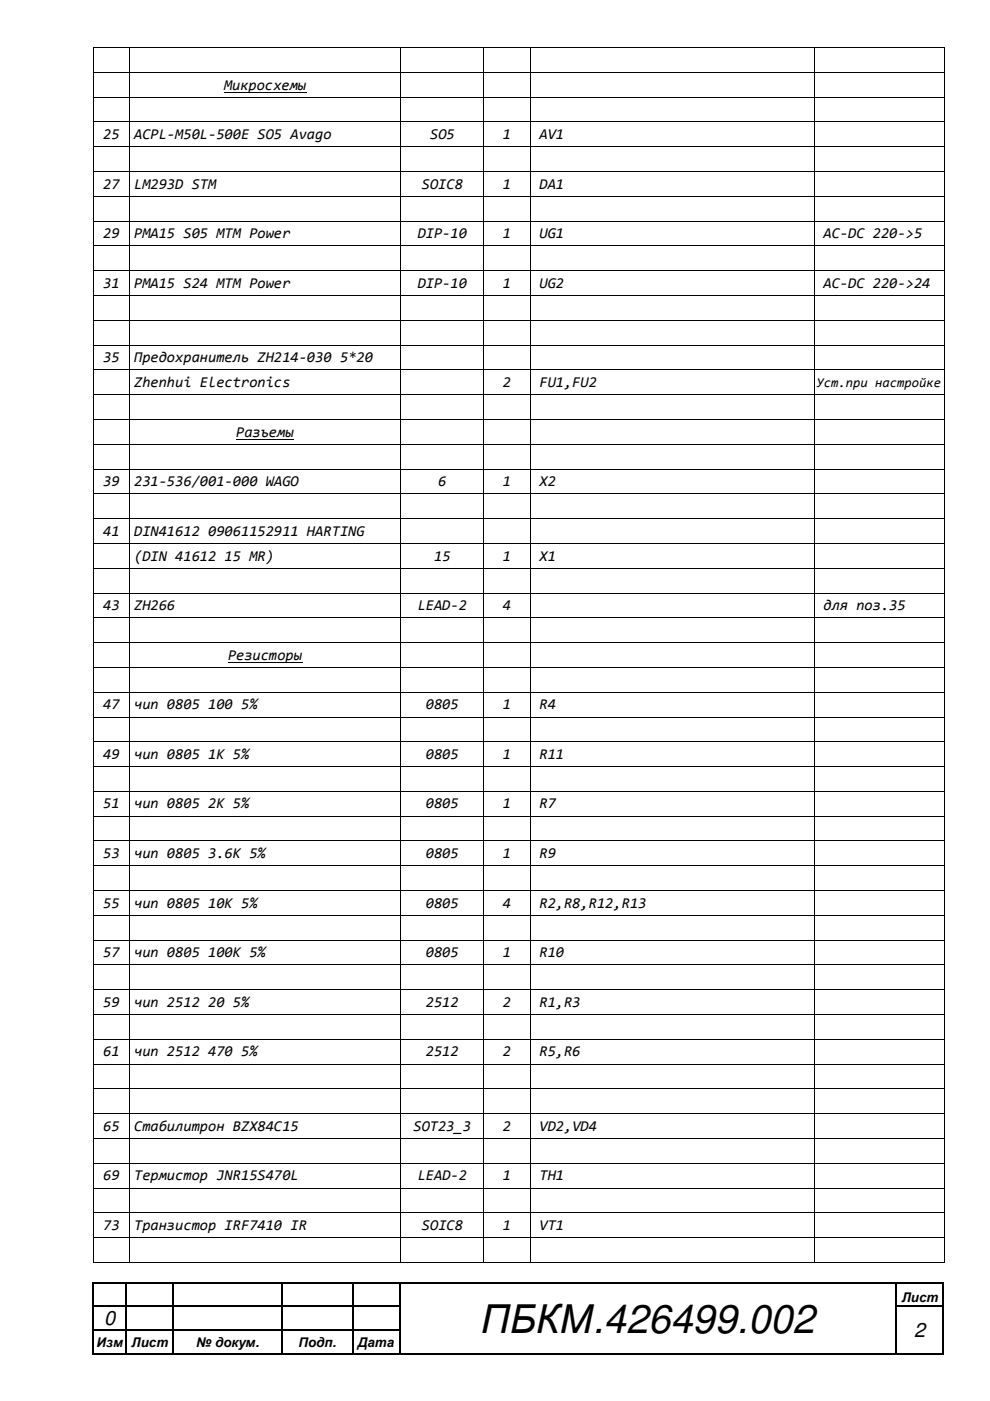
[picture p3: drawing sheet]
<svg xmlns="http://www.w3.org/2000/svg" width="210mm" height="297mm" viewBox="0 0 210 297" stroke-linecap="round" stroke-linejoin="round" font-family="sans-serif">
<defs><g id="words">
<text font-size="8.5" x="102" y="282.5">ПБКМ.426499.002</text>
<g font-size="4.2">
<text x="22.1" y="281">0</text>
<text x="193.8" y="283.4">2</text>
</g>
<g font-size="3.2">
<text x="47.5" y="19">Микросхемы</text>
<text x="21.9" y="29.5">25</text>
<text x="28.5" y="29.5">ACPL-M50L-500E SO5 Avago</text>
<text x="91.2" y="29.5">SO5</text>
<text x="106.6" y="29.5">1</text>
<text x="114.4" y="29.5">AV1</text>
<text x="21.9" y="40">27</text>
<text x="28.4" y="40">LM293D STM</text>
<text x="89.5" y="40">SOIC8</text>
<text x="106.6" y="40">1</text>
<text x="114.4" y="40">DA1</text>
<text x="21.9" y="50.5">29</text>
<text x="28.4" y="50.5">PMA15 S05 MTM Power</text>
<text x="88.6" y="50.5">DIP-10</text>
<text x="106.6" y="50.5">1</text>
<text x="114.4" y="50.5">UG1</text>
<text x="174.6" y="50.5">AC-DC 220-&gt;5</text>
<text x="21.9" y="61">31</text>
<text x="28.4" y="61">PMA15 S24 MTM Power</text>
<text x="88.6" y="61">DIP-10</text>
<text x="106.6" y="61">1</text>
<text x="114.4" y="61">UG2</text>
<text x="174.6" y="61">AC-DC 220-&gt;24</text>
<text x="21.9" y="76.8">35</text>
<text x="28.4" y="76.8">Предохранитель ZH214-030 5*20</text>
<text x="28.4" y="82.1">Zhenhui Electronics</text>
<text x="106.6" y="82.1">2</text>
<text x="114.4" y="82.1">FU1,FU2</text>
<text x="50.1" y="92.6">Разъемы</text>
<text x="21.9" y="103.1">39</text>
<text x="28.4" y="103.1">231-536/001-000 WAGO</text>
<text x="92.9" y="103.1">6</text>
<text x="106.6" y="103.1">1</text>
<text x="114.4" y="103.1">X2</text>
<text x="21.9" y="113.6">41</text>
<text x="28.4" y="113.6">DIN41612 09061152911 HARTING</text>
<text x="28.4" y="118.9">(DIN 41612 15 MR)</text>
<text x="92.1" y="118.9">15</text>
<text x="106.6" y="118.9">1</text>
<text x="114.4" y="118.9">X1</text>
<text x="21.9" y="129.4">43</text>
<text x="28.4" y="129.4">ZH266</text>
<text x="88.6" y="129.4">LEAD-2</text>
<text x="106.6" y="129.4">4</text>
<text x="174.6" y="129.4">для поз.35</text>
<text x="48.3" y="139.9">Резисторы</text>
<text x="21.9" y="150.4">47</text>
<text x="28.4" y="150.4">чип 0805 100 5%</text>
<text x="90.3" y="150.4">0805</text>
<text x="106.6" y="150.4">1</text>
<text x="114.4" y="150.4">R4</text>
<text x="21.9" y="160.9">49</text>
<text x="28.4" y="160.9">чип 0805 1K 5%</text>
<text x="90.3" y="160.9">0805</text>
<text x="106.6" y="160.9">1</text>
<text x="114.4" y="160.9">R11</text>
<text x="21.9" y="171.4">51</text>
<text x="28.4" y="171.4">чип 0805 2K 5%</text>
<text x="90.3" y="171.4">0805</text>
<text x="106.6" y="171.4">1</text>
<text x="114.4" y="171.4">R7</text>
<text x="21.9" y="181.9">53</text>
<text x="28.4" y="181.9">чип 0805 3.6K 5%</text>
<text x="90.3" y="181.9">0805</text>
<text x="106.6" y="181.9">1</text>
<text x="114.4" y="181.9">R9</text>
<text x="21.9" y="192.4">55</text>
<text x="28.4" y="192.4">чип 0805 10K 5%</text>
<text x="90.3" y="192.4">0805</text>
<text x="106.6" y="192.4">4</text>
<text x="114.4" y="192.4">R2,R8,R12,R13</text>
<text x="21.9" y="202.9">57</text>
<text x="28.4" y="202.9">чип 0805 100K 5%</text>
<text x="90.3" y="202.9">0805</text>
<text x="106.6" y="202.9">1</text>
<text x="114.4" y="202.9">R10</text>
<text x="21.9" y="213.5">59</text>
<text x="28.4" y="213.5">чип 2512 20 5%</text>
<text x="90.3" y="213.5">2512</text>
<text x="106.6" y="213.5">2</text>
<text x="114.4" y="213.5">R1,R3</text>
<text x="21.9" y="224">61</text>
<text x="28.4" y="224">чип 2512 470 5%</text>
<text x="90.3" y="224">2512</text>
<text x="106.6" y="224">2</text>
<text x="114.4" y="224">R5,R6</text>
<text x="21.9" y="239.8">65</text>
<text x="28.4" y="239.8">Стабилитрон BZX84C15</text>
<text x="87.7" y="239.8">SOT23_3</text>
<text x="106.6" y="239.8">2</text>
<text x="114.4" y="239.8">VD2,VD4</text>
<text x="21.9" y="250.3">69</text>
<text x="28.4" y="250.3">Термистор JNR15S470L</text>
<text x="88.6" y="250.3">LEAD-2</text>
<text x="106.6" y="250.3">1</text>
<text x="114.4" y="250.3">TH1</text>
<text x="21.9" y="260.8">73</text>
<text x="28.4" y="260.8">Транзистор IRF7410 IR</text>
<text x="89.5" y="260.8">SOIC8</text>
<text x="106.6" y="260.8">1</text>
<text x="114.4" y="260.8">VT1</text>
</g>
<g font-size="2.8">
<text x="173.1" y="82">Уст.при настройке</text>
<text x="191.2" y="276">Лист</text>
<text x="20.5" y="285.5">Изм</text>
<text x="27.9" y="285.5">Лист</text>
<text x="41.6" y="285.5">№ докум.</text>
<text x="63.3" y="285.5">Подп.</text>
<text x="75.9" y="285.5">Дата</text>
</g>
</g></defs>
<g fill="#000">
<path d="M19.6 10h.2v.2h-.2zM19.6 15.2h.2v.2h-.2zM27.3 10h.2v.2h-.2zM27.3 15.2h.2v.2h-.2zM84.9 10h.2v.2h-.2zM84.9 15.2h.2v.2h-.2zM102.4 10h.1v.2h-.1zM102.4 15.2h.1v.2h-.1zM112.4 10h.2v.2h-.2zM112.4 15.2h.2v.2h-.2zM172.6 10h.2v.2h-.2zM172.6 15.2h.2v.2h-.2z"/>
<path d="M200.1 10h.1v.2h-.1zM200.1 15.2h.1v.2h-.1zM19.6 20.5h.2v.2h-.2zM19.6 25.8h.2v.1h-.2zM19.6 31h.2v.2h-.2zM19.6 36.3h.2v.1h-.2zM27.3 20.5h.2v.2h-.2zM27.3 25.8h.2v.1h-.2zM27.3 31h.2v.2h-.2zM27.3 36.3h.2v.1h-.2zM84.9 20.5h.2v.2h-.2zM84.9 25.8h.2v.1h-.2z"/>
<path d="M84.9 31h.2v.2h-.2zM84.9 36.3h.2v.1h-.2zM102.4 20.5h.1v.2h-.1zM102.4 25.8h.1v.1h-.1zM102.4 31h.1v.2h-.1zM102.4 36.3h.1v.1h-.1zM112.4 20.5h.2v.2h-.2zM112.4 25.8h.2v.1h-.2zM112.4 31h.2v.2h-.2zM112.4 36.3h.2v.1h-.2zM172.6 20.5h.2v.2h-.2zM172.6 25.8h.2v.1h-.2z"/>
<path d="M172.6 31h.2v.2h-.2zM172.6 36.3h.2v.1h-.2zM200.1 20.5h.1v.2h-.1zM200.1 25.8h.1v.1h-.1zM200.1 31h.1v.2h-.1zM200.1 36.3h.1v.1h-.1zM19.6 41.5h.2v.2h-.2zM19.6 46.8h.2v.1h-.2zM19.6 52.1h.2v.1h-.2zM19.6 57.3h.2v.2h-.2zM27.3 41.5h.2v.2h-.2zM27.3 46.8h.2v.1h-.2z"/>
<path d="M27.3 52.1h.2v.1h-.2zM27.3 57.3h.2v.2h-.2zM84.9 41.5h.2v.2h-.2zM84.9 46.8h.2v.1h-.2zM84.9 52.1h.2v.1h-.2zM84.9 57.3h.2v.2h-.2zM102.4 41.5h.1v.2h-.1zM102.4 46.8h.1v.1h-.1zM102.4 52.1h.1v.1h-.1zM102.4 57.3h.1v.2h-.1zM112.4 41.5h.2v.2h-.2zM112.4 46.8h.2v.1h-.2z"/>
<path d="M112.4 52.1h.2v.1h-.2zM112.4 57.3h.2v.2h-.2zM172.6 41.5h.2v.2h-.2zM172.6 46.8h.2v.1h-.2zM172.6 52.1h.2v.1h-.2zM172.6 57.3h.2v.2h-.2zM200.1 41.5h.1v.2h-.1zM200.1 46.8h.1v.1h-.1zM200.1 52.1h.1v.1h-.1zM200.1 57.3h.1v.2h-.1zM19.6 62.6h.2v.1h-.2zM19.6 67.8h.2v.2h-.2z"/>
<path d="M19.6 73.1h.2v.1h-.2zM19.6 78.3h.2v.2h-.2zM27.3 62.6h.2v.1h-.2zM27.3 67.8h.2v.2h-.2zM27.3 73.1h.2v.1h-.2zM27.3 78.3h.2v.2h-.2zM84.9 62.6h.2v.1h-.2zM84.9 67.8h.2v.2h-.2zM84.9 73.1h.2v.1h-.2zM84.9 78.3h.2v.2h-.2zM102.4 62.6h.1v.1h-.1zM102.4 67.8h.1v.2h-.1z"/>
<path d="M102.4 73.1h.1v.1h-.1zM102.4 78.3h.1v.2h-.1zM112.4 62.6h.2v.1h-.2zM112.4 67.8h.2v.2h-.2zM112.4 73.1h.2v.1h-.2zM112.4 78.3h.2v.2h-.2zM172.6 62.6h.2v.1h-.2zM172.6 67.8h.2v.2h-.2zM172.6 73.1h.2v.1h-.2zM172.6 78.3h.2v.2h-.2zM200.1 62.6h.1v.1h-.1zM200.1 67.8h.1v.2h-.1z"/>
<path d="M200.1 73.1h.1v.1h-.1zM200.1 78.3h.1v.2h-.1zM19.6 83.6h.2v.2h-.2zM19.6 88.9h.2v.1h-.2zM19.6 94.1h.2v.2h-.2zM19.6 99.4h.2v.1h-.2zM27.3 83.6h.2v.2h-.2zM27.3 88.9h.2v.1h-.2zM27.3 94.1h.2v.2h-.2zM27.3 99.4h.2v.1h-.2zM84.9 83.6h.2v.2h-.2zM84.9 88.9h.2v.1h-.2z"/>
<path d="M84.9 94.1h.2v.2h-.2zM84.9 99.4h.2v.1h-.2zM102.4 83.6h.1v.2h-.1zM102.4 88.9h.1v.1h-.1zM102.4 94.1h.1v.2h-.1zM102.4 99.4h.1v.1h-.1zM112.4 83.6h.2v.2h-.2zM112.4 88.9h.2v.1h-.2zM112.4 94.1h.2v.2h-.2zM112.4 99.4h.2v.1h-.2zM172.6 83.6h.2v.2h-.2zM172.6 88.9h.2v.1h-.2z"/>
<path d="M172.6 94.1h.2v.2h-.2zM172.6 99.4h.2v.1h-.2zM200.1 83.6h.1v.2h-.1zM200.1 88.9h.1v.1h-.1zM200.1 94.1h.1v.2h-.1zM200.1 99.4h.1v.1h-.1zM19.6 104.6h.2v.2h-.2zM19.6 109.9h.2v.1h-.2zM19.6 115.1h.2v.2h-.2zM27.3 104.6h.2v.2h-.2zM27.3 109.9h.2v.1h-.2zM27.3 115.1h.2v.2h-.2z"/>
<path d="M84.9 104.6h.2v.2h-.2zM84.9 109.9h.2v.1h-.2zM84.9 115.1h.2v.2h-.2zM102.4 104.6h.1v.2h-.1zM102.4 109.9h.1v.1h-.1zM102.4 115.1h.1v.2h-.1zM112.4 104.6h.2v.2h-.2zM112.4 109.9h.2v.1h-.2zM112.4 115.1h.2v.2h-.2zM172.6 104.6h.2v.2h-.2zM172.6 109.9h.2v.1h-.2zM172.6 115.1h.2v.2h-.2z"/>
<path d="M200.1 104.6h.1v.2h-.1zM200.1 109.9h.1v.1h-.1zM200.1 115.1h.1v.2h-.1zM19.6 120.4h.2v.2h-.2zM19.6 125.6h.2v.2h-.2zM19.6 130.9h.2v.2h-.2zM19.6 136.1h.2v.2h-.2zM27.3 120.4h.2v.2h-.2zM27.3 125.6h.2v.2h-.2zM27.3 130.9h.2v.2h-.2zM27.3 136.1h.2v.2h-.2zM84.9 120.4h.2v.2h-.2z"/>
<path d="M84.9 125.6h.2v.2h-.2zM84.9 130.9h.2v.2h-.2zM84.9 136.1h.2v.2h-.2zM102.4 120.4h.1v.2h-.1zM102.4 125.6h.1v.2h-.1zM102.4 130.9h.1v.2h-.1zM102.4 136.1h.1v.2h-.1zM112.4 120.4h.2v.2h-.2zM112.4 125.6h.2v.2h-.2zM112.4 130.9h.2v.2h-.2zM112.4 136.1h.2v.2h-.2zM172.6 120.4h.2v.2h-.2z"/>
<path d="M172.6 125.6h.2v.2h-.2zM172.6 130.9h.2v.2h-.2zM172.6 136.1h.2v.2h-.2zM200.1 120.4h.1v.2h-.1zM200.1 125.6h.1v.2h-.1zM200.1 130.9h.1v.2h-.1zM200.1 136.1h.1v.2h-.1zM19.6 141.4h.2v.2h-.2zM19.6 146.7h.2v.2h-.2zM19.6 151.9h.2v.2h-.2zM19.6 157.2h.2v.2h-.2zM27.3 141.4h.2v.2h-.2z"/>
<path d="M27.3 146.7h.2v.2h-.2zM27.3 151.9h.2v.2h-.2zM27.3 157.2h.2v.2h-.2zM84.9 141.4h.2v.2h-.2zM84.9 146.7h.2v.2h-.2zM84.9 151.9h.2v.2h-.2zM84.9 157.2h.2v.2h-.2zM102.4 141.4h.1v.2h-.1zM102.4 146.7h.1v.2h-.1zM102.4 151.9h.1v.2h-.1zM102.4 157.2h.1v.2h-.1zM112.4 141.4h.2v.2h-.2z"/>
<path d="M112.4 146.7h.2v.2h-.2zM112.4 151.9h.2v.2h-.2zM112.4 157.2h.2v.2h-.2zM172.6 141.4h.2v.2h-.2zM172.6 146.7h.2v.2h-.2zM172.6 151.9h.2v.2h-.2zM172.6 157.2h.2v.2h-.2zM200.1 141.4h.1v.2h-.1zM200.1 146.7h.1v.2h-.1zM200.1 151.9h.1v.2h-.1zM200.1 157.2h.1v.2h-.1zM19.6 162.4h.2v.2h-.2z"/>
<path d="M19.6 167.7h.2v.2h-.2zM19.6 172.9h.2v.2h-.2zM19.6 178.2h.2v.2h-.2zM27.3 162.4h.2v.2h-.2zM27.3 167.7h.2v.2h-.2zM27.3 172.9h.2v.2h-.2zM27.3 178.2h.2v.2h-.2zM84.9 162.4h.2v.2h-.2zM84.9 167.7h.2v.2h-.2zM84.9 172.9h.2v.2h-.2zM84.9 178.2h.2v.2h-.2zM102.4 162.4h.1v.2h-.1z"/>
<path d="M102.4 167.7h.1v.2h-.1zM102.4 172.9h.1v.2h-.1zM102.4 178.2h.1v.2h-.1zM112.4 162.4h.2v.2h-.2zM112.4 167.7h.2v.2h-.2zM112.4 172.9h.2v.2h-.2zM112.4 178.2h.2v.2h-.2zM172.6 162.4h.2v.2h-.2zM172.6 167.7h.2v.2h-.2zM172.6 172.9h.2v.2h-.2zM172.6 178.2h.2v.2h-.2zM200.1 162.4h.1v.2h-.1z"/>
<path d="M200.1 167.7h.1v.2h-.1zM200.1 172.9h.1v.2h-.1zM200.1 178.2h.1v.2h-.1zM19.6 183.5h.2v.1h-.2zM19.6 188.7h.2v.2h-.2zM19.6 194h.2v.1h-.2zM19.6 199.2h.2v.2h-.2zM27.3 183.5h.2v.1h-.2zM27.3 188.7h.2v.2h-.2zM27.3 194h.2v.1h-.2zM27.3 199.2h.2v.2h-.2zM84.9 183.5h.2v.1h-.2z"/>
<path d="M84.9 188.7h.2v.2h-.2zM84.9 194h.2v.1h-.2zM84.9 199.2h.2v.2h-.2zM102.4 183.5h.1v.1h-.1zM102.4 188.7h.1v.2h-.1zM102.4 194h.1v.1h-.1zM102.4 199.2h.1v.2h-.1zM112.4 183.5h.2v.1h-.2zM112.4 188.7h.2v.2h-.2zM112.4 194h.2v.1h-.2zM112.4 199.2h.2v.2h-.2zM172.6 183.5h.2v.1h-.2z"/>
<path d="M172.6 188.7h.2v.2h-.2zM172.6 194h.2v.1h-.2zM172.6 199.2h.2v.2h-.2zM200.1 183.5h.1v.1h-.1zM200.1 188.7h.1v.2h-.1zM200.1 194h.1v.1h-.1zM200.1 199.2h.1v.2h-.1zM19.6 204.5h.2v.1h-.2zM19.6 209.8h.2v.1h-.2zM19.6 215h.2v.2h-.2zM27.3 204.5h.2v.1h-.2zM27.3 209.8h.2v.1h-.2z"/>
<path d="M27.3 215h.2v.2h-.2zM84.9 204.5h.2v.1h-.2zM84.9 209.8h.2v.1h-.2zM84.9 215h.2v.2h-.2zM102.4 204.5h.1v.1h-.1zM102.4 209.8h.1v.1h-.1zM102.4 215h.1v.2h-.1zM112.4 204.5h.2v.1h-.2zM112.4 209.8h.2v.1h-.2zM112.4 215h.2v.2h-.2zM172.6 204.5h.2v.1h-.2zM172.6 209.8h.2v.1h-.2z"/>
<path d="M172.6 215h.2v.2h-.2zM200.1 204.5h.1v.1h-.1zM200.1 209.8h.1v.1h-.1zM200.1 215h.1v.2h-.1zM19.6 220.3h.2v.1h-.2zM19.6 225.5h.2v.2h-.2zM19.6 230.8h.2v.1h-.2zM19.6 236h.2v.2h-.2zM27.3 220.3h.2v.1h-.2zM27.3 225.5h.2v.2h-.2zM27.3 230.8h.2v.1h-.2zM27.3 236h.2v.2h-.2z"/>
<path d="M84.9 220.3h.2v.1h-.2zM84.9 225.5h.2v.2h-.2zM84.9 230.8h.2v.1h-.2zM84.9 236h.2v.2h-.2zM102.4 220.3h.1v.1h-.1zM102.4 225.5h.1v.2h-.1zM102.4 230.8h.1v.1h-.1zM102.4 236h.1v.2h-.1zM112.4 220.3h.2v.1h-.2zM112.4 225.5h.2v.2h-.2zM112.4 230.8h.2v.1h-.2zM112.4 236h.2v.2h-.2z"/>
<path d="M172.6 220.3h.2v.1h-.2zM172.6 225.5h.2v.2h-.2zM172.6 230.8h.2v.1h-.2zM172.6 236h.2v.2h-.2zM200.1 220.3h.1v.1h-.1zM200.1 225.5h.1v.2h-.1zM200.1 230.8h.1v.1h-.1zM200.1 236h.1v.2h-.1zM19.6 241.3h.2v.2h-.2zM19.6 246.5h.2v.2h-.2zM19.6 251.8h.2v.2h-.2zM19.6 257h.2v.2h-.2z"/>
<path d="M27.3 241.3h.2v.2h-.2zM27.3 246.5h.2v.2h-.2zM27.3 251.8h.2v.2h-.2zM27.3 257h.2v.2h-.2zM84.9 241.3h.2v.2h-.2zM84.9 246.5h.2v.2h-.2zM84.9 251.8h.2v.2h-.2zM84.9 257h.2v.2h-.2zM102.4 241.3h.1v.2h-.1zM102.4 246.5h.1v.2h-.1zM102.4 251.8h.1v.2h-.1zM102.4 257h.1v.2h-.1z"/>
<path d="M112.4 241.3h.2v.2h-.2zM112.4 246.5h.2v.2h-.2zM112.4 251.8h.2v.2h-.2zM112.4 257h.2v.2h-.2zM172.6 241.3h.2v.2h-.2zM172.6 246.5h.2v.2h-.2zM172.6 251.8h.2v.2h-.2zM172.6 257h.2v.2h-.2zM200.1 241.3h.1v.2h-.1zM200.1 246.5h.1v.2h-.1zM200.1 251.8h.1v.2h-.1zM200.1 257h.1v.2h-.1z"/>
<path d="M19.6 271.9h.3v.2h-.3zM19.6 276.9h.3v.2h-.3zM19.6 262.3h.2v.2h-.2zM19.6 267.6h.2v.2h-.2zM26.6 271.9h.3v.2h-.3zM26.6 276.9h.3v.2h-.3zM27.3 262.3h.2v.2h-.2zM27.3 267.6h.2v.2h-.2zM36.6 271.9h.3v.2h-.3zM36.6 276.9h.3v.2h-.3zM59.6 271.9h.3v.2h-.3zM59.6 276.9h.3v.2h-.3z"/>
<path d="M74.6 271.9h.3v.2h-.3zM74.6 276.9h.3v.2h-.3zM84.6 271.9h.3v.2h-.3zM84.6 276.9h.3v.2h-.3zM84.9 262.3h.2v.2h-.2zM84.9 267.6h.2v.2h-.2zM102.4 262.3h.1v.2h-.1zM102.4 267.6h.1v.2h-.1zM112.4 262.3h.2v.2h-.2zM112.4 267.6h.2v.2h-.2zM172.6 262.3h.2v.2h-.2zM172.6 267.6h.2v.2h-.2z"/>
<path d="M189.9 271.9h.2v.2h-.2zM189.9 276.9h.2v.2h-.2zM199.9 271.9h.3v.2h-.3zM199.9 276.9h.3v.2h-.3zM200.1 262.3h.1v.2h-.1zM200.1 267.6h.1v.2h-.1zM19.6 281.9h.3v.3h-.3zM19.6 286.9h.3v.2h-.3zM26.6 281.9h.3v.3h-.3zM26.6 286.9h.3v.2h-.3zM36.6 281.9h.3v.3h-.3zM36.6 286.9h.3v.2h-.3z"/>
<path d="M59.6 281.9h.3v.3h-.3zM59.6 286.9h.3v.2h-.3zM74.6 281.9h.3v.3h-.3zM74.6 286.9h.3v.2h-.3zM84.6 281.9h.3v.3h-.3zM84.6 286.9h.3v.2h-.3zM189.9 281.9h.2v.3h-.2zM189.9 286.9h.2v.2h-.2zM199.9 281.9h.3v.3h-.3zM199.9 286.9h.3v.2h-.3z"/>
</g>
<g fill="none" stroke="#000" stroke-width=".25">
<path d="M19.7 272.1v4.8M19.7 277.1v4.8M19.9 272h6.7M19.9 277h6.7M26.8 272.1v4.8M26.8 277.1v4.8M26.9 272h9.7M26.9 277h9.7M36.7 272.1v4.8M36.7 277.1v4.8M36.9 272h22.7M36.9 277h22.7"/>
<path d="M59.7 272.1v4.8M59.7 277.1v4.8M59.9 272h14.7M59.9 277h14.7M74.8 272.1v4.8M74.8 277.1v4.8M74.9 272h9.7M74.9 277h9.7M84.8 272.1v4.8M84.8 277.1v4.8M84.9 272h105M190 272.1v4.8"/>
<path d="M190 277.1v4.8M190.1 272h9.8M190.1 277h9.8M200 272.1v4.8M200 277.1v4.8M19.7 282.2v4.7M19.9 282h6.7M19.9 287h6.7M26.8 282.2v4.7M26.9 282h9.7M26.9 287h9.7M36.7 282.2v4.7"/>
<path d="M36.9 282h22.7M36.9 287h22.7M59.7 282.2v4.7M59.9 282h14.7M59.9 287h14.7M74.8 282.2v4.7M74.9 282h9.7M74.9 287h9.7M84.8 282.2v4.7M84.9 287h105M190 282.2v4.7M190.1 287h9.8"/>
<path d="M200 282.2v4.7"/>
</g>
<g fill="none" stroke="#000" stroke-width=".21">
<path d="M19.7 10.2v5M19.7 15.4v5.1M19.8 10.1h7.5M19.8 15.3h7.5M27.4 10.2v5M27.4 15.4v5.1M27.5 10.1h57.4M27.5 15.3h57.4M47.5 19.5h17.4M85 10.2v5M85 15.4v5.1M85.1 10.1h17.3"/>
<path d="M85.1 15.3h17.3M102.4 10.2v5M102.4 15.4v5.1M102.5 10.1h9.9M102.5 15.3h9.9M112.5 10.2v5M112.5 15.4v5.1M112.6 10.1h60M112.6 15.3h60M172.7 10.2v5M172.7 15.4v5.1M172.8 10.1h27.3"/>
<path d="M172.8 15.3h27.3M200.2 10.2v5M200.2 15.4v5.1M19.7 20.7v5.1M19.7 25.9v5.1M19.7 31.2v5.1M19.7 36.4v5.1M19.8 20.6h7.5M19.8 25.9h7.5M19.8 31.1h7.5M19.8 36.4h7.5M27.4 20.7v5.1"/>
<path d="M27.4 25.9v5.1M27.4 31.2v5.1M27.4 36.4v5.1M27.5 20.6h57.4M27.5 25.9h57.4M27.5 31.1h57.4M27.5 36.4h57.4M85 20.7v5.1M85 25.9v5.1M85 31.2v5.1M85 36.4v5.1M85.1 20.6h17.3"/>
<path d="M85.1 25.9h17.3M85.1 31.1h17.3M85.1 36.4h17.3M102.4 20.7v5.1M102.4 25.9v5.1M102.4 31.2v5.1M102.4 36.4v5.1M102.5 20.6h9.9M102.5 25.9h9.9M102.5 31.1h9.9M102.5 36.4h9.9M112.5 20.7v5.1"/>
<path d="M112.5 25.9v5.1M112.5 31.2v5.1M112.5 36.4v5.1M112.6 20.6h60M112.6 25.9h60M112.6 31.1h60M112.6 36.4h60M172.7 20.7v5.1M172.7 25.9v5.1M172.7 31.2v5.1M172.7 36.4v5.1M172.8 20.6h27.3"/>
<path d="M172.8 25.9h27.3M172.8 31.1h27.3M172.8 36.4h27.3M200.2 20.7v5.1M200.2 25.9v5.1M200.2 31.2v5.1M200.2 36.4v5.1M19.7 41.7v5.1M19.7 46.9v5.2M19.7 52.2v5.1M19.7 57.5v5.1M19.8 41.6h7.5"/>
<path d="M19.8 46.9h7.5M19.8 52.2h7.5M19.8 57.4h7.5M27.4 41.7v5.1M27.4 46.9v5.2M27.4 52.2v5.1M27.4 57.5v5.1M27.5 41.6h57.4M27.5 46.9h57.4M27.5 52.2h57.4M27.5 57.4h57.4M85 41.7v5.1"/>
<path d="M85 46.9v5.2M85 52.2v5.1M85 57.5v5.1M85.1 41.6h17.3M85.1 46.9h17.3M85.1 52.2h17.3M85.1 57.4h17.3M102.4 41.7v5.1M102.4 46.9v5.2M102.4 52.2v5.1M102.4 57.5v5.1M102.5 41.6h9.9"/>
<path d="M102.5 46.9h9.9M102.5 52.2h9.9M102.5 57.4h9.9M112.5 41.7v5.1M112.5 46.9v5.2M112.5 52.2v5.1M112.5 57.5v5.1M112.6 41.6h60M112.6 46.9h60M112.6 52.2h60M112.6 57.4h60M172.7 41.7v5.1"/>
<path d="M172.7 46.9v5.2M172.7 52.2v5.1M172.7 57.5v5.1M172.8 41.6h27.3M172.8 46.9h27.3M172.8 52.2h27.3M172.8 57.4h27.3M200.2 41.7v5.1M200.2 46.9v5.2M200.2 52.2v5.1M200.2 57.5v5.1M19.7 62.7v5.1"/>
<path d="M19.7 68v5.1M19.7 73.2v5.1M19.7 78.5v5.1M19.8 62.7h7.5M19.8 67.9h7.5M19.8 73.2h7.5M19.8 78.4h7.5M27.4 62.7v5.1M27.4 68v5.1M27.4 73.2v5.1M27.4 78.5v5.1M27.5 62.7h57.4"/>
<path d="M27.5 67.9h57.4M27.5 73.2h57.4M27.5 78.4h57.4M85 62.7v5.1M85 68v5.1M85 73.2v5.1M85 78.5v5.1M85.1 62.7h17.3M85.1 67.9h17.3M85.1 73.2h17.3M85.1 78.4h17.3M102.4 62.7v5.1"/>
<path d="M102.4 68v5.1M102.4 73.2v5.1M102.4 78.5v5.1M102.5 62.7h9.9M102.5 67.9h9.9M102.5 73.2h9.9M102.5 78.4h9.9M112.5 62.7v5.1M112.5 68v5.1M112.5 73.2v5.1M112.5 78.5v5.1M112.6 62.7h60"/>
<path d="M112.6 67.9h60M112.6 73.2h60M112.6 78.4h60M172.7 62.7v5.1M172.7 68v5.1M172.7 73.2v5.1M172.7 78.5v5.1M172.8 62.7h27.3M172.8 67.9h27.3M172.8 73.2h27.3M172.8 78.4h27.3M200.2 62.7v5.1"/>
<path d="M200.2 68v5.1M200.2 73.2v5.1M200.2 78.5v5.1M19.7 83.8v5.1M19.7 89v5.1M19.7 94.3v5.1M19.7 99.5v5.1M19.8 83.7h7.5M19.8 88.9h7.5M19.8 94.2h7.5M19.8 99.4h7.5M27.4 83.8v5.1"/>
<path d="M27.4 89v5.1M27.4 94.3v5.1M27.4 99.5v5.1M27.5 83.7h57.4M27.5 88.9h57.4M27.5 94.2h57.4M27.5 99.4h57.4M50.1 93.1h12.2M85 83.8v5.1M85 89v5.1M85 94.3v5.1M85 99.5v5.1"/>
<path d="M85.1 83.7h17.3M85.1 88.9h17.3M85.1 94.2h17.3M85.1 99.4h17.3M102.4 83.8v5.1M102.4 89v5.1M102.4 94.3v5.1M102.4 99.5v5.1M102.5 83.7h9.9M102.5 88.9h9.9M102.5 94.2h9.9M102.5 99.4h9.9"/>
<path d="M112.5 83.8v5.1M112.5 89v5.1M112.5 94.3v5.1M112.5 99.5v5.1M112.6 83.7h60M112.6 88.9h60M112.6 94.2h60M112.6 99.4h60M172.7 83.8v5.1M172.7 89v5.1M172.7 94.3v5.1M172.7 99.5v5.1"/>
<path d="M172.8 83.7h27.3M172.8 88.9h27.3M172.8 94.2h27.3M172.8 99.4h27.3M200.2 83.8v5.1M200.2 89v5.1M200.2 94.3v5.1M200.2 99.5v5.1M19.7 104.8v5.1M19.7 110v5.1M19.7 115.3v5.1M19.8 104.7h7.5"/>
<path d="M19.8 109.9h7.5M19.8 115.2h7.5M27.4 104.8v5.1M27.4 110v5.1M27.4 115.3v5.1M27.5 104.7h57.4M27.5 109.9h57.4M27.5 115.2h57.4M85 104.8v5.1M85 110v5.1M85 115.3v5.1M85.1 104.7h17.3"/>
<path d="M85.1 109.9h17.3M85.1 115.2h17.3M102.4 104.8v5.1M102.4 110v5.1M102.4 115.3v5.1M102.5 104.7h9.9M102.5 109.9h9.9M102.5 115.2h9.9M112.5 104.8v5.1M112.5 110v5.1M112.5 115.3v5.1M112.6 104.7h60"/>
<path d="M112.6 109.9h60M112.6 115.2h60M172.7 104.8v5.1M172.7 110v5.1M172.7 115.3v5.1M172.8 104.7h27.3M172.8 109.9h27.3M172.8 115.2h27.3M200.2 104.8v5.1M200.2 110v5.1M200.2 115.3v5.1M19.7 120.6v5"/>
<path d="M19.7 125.8v5.1M19.7 131.1v5M19.7 136.3v5.1M19.8 120.5h7.5M19.8 125.7h7.5M19.8 131h7.5M19.8 136.2h7.5M27.4 120.6v5M27.4 125.8v5.1M27.4 131.1v5M27.4 136.3v5.1M27.5 120.5h57.4"/>
<path d="M27.5 125.7h57.4M27.5 131h57.4M27.5 136.2h57.4M85 120.6v5M85 125.8v5.1M85 131.1v5M85 136.3v5.1M85.1 120.5h17.3M85.1 125.7h17.3M85.1 131h17.3M85.1 136.2h17.3M102.4 120.6v5"/>
<path d="M102.4 125.8v5.1M102.4 131.1v5M102.4 136.3v5.1M102.5 120.5h9.9M102.5 125.7h9.9M102.5 131h9.9M102.5 136.2h9.9M112.5 120.6v5M112.5 125.8v5.1M112.5 131.1v5M112.5 136.3v5.1M112.6 120.5h60"/>
<path d="M112.6 125.7h60M112.6 131h60M112.6 136.2h60M172.7 120.6v5M172.7 125.8v5.1M172.7 131.1v5M172.7 136.3v5.1M172.8 120.5h27.3M172.8 125.7h27.3M172.8 131h27.3M172.8 136.2h27.3M200.2 120.6v5"/>
<path d="M200.2 125.8v5.1M200.2 131.1v5M200.2 136.3v5.1M19.7 141.6v5.1M19.7 146.9v5M19.7 152.1v5.1M19.7 157.4v5M19.8 141.5h7.5M19.8 146.8h7.5M19.8 152h7.5M19.8 157.3h7.5M27.4 141.6v5.1"/>
<path d="M27.4 146.9v5M27.4 152.1v5.1M27.4 157.4v5M27.5 141.5h57.4M27.5 146.8h57.4M27.5 152h57.4M27.5 157.3h57.4M48.3 140.4h15.8M85 141.6v5.1M85 146.9v5M85 152.1v5.1M85 157.4v5"/>
<path d="M85.1 141.5h17.3M85.1 146.8h17.3M85.1 152h17.3M85.1 157.3h17.3M102.4 141.6v5.1M102.4 146.9v5M102.4 152.1v5.1M102.4 157.4v5M102.5 141.5h9.9M102.5 146.8h9.9M102.5 152h9.9M102.5 157.3h9.9"/>
<path d="M112.5 141.6v5.1M112.5 146.9v5M112.5 152.1v5.1M112.5 157.4v5M112.6 141.5h60M112.6 146.8h60M112.6 152h60M112.6 157.3h60M172.7 141.6v5.1M172.7 146.9v5M172.7 152.1v5.1M172.7 157.4v5"/>
<path d="M172.8 141.5h27.3M172.8 146.8h27.3M172.8 152h27.3M172.8 157.3h27.3M200.2 141.6v5.1M200.2 146.9v5M200.2 152.1v5.1M200.2 157.4v5M19.7 162.6v5.1M19.7 167.9v5M19.7 173.1v5.1M19.7 178.4v5.1"/>
<path d="M19.8 162.5h7.5M19.8 167.8h7.5M19.8 173h7.5M19.8 178.3h7.5M27.4 162.6v5.1M27.4 167.9v5M27.4 173.1v5.1M27.4 178.4v5.1M27.5 162.5h57.4M27.5 167.8h57.4M27.5 173h57.4M27.5 178.3h57.4"/>
<path d="M85 162.6v5.1M85 167.9v5M85 173.1v5.1M85 178.4v5.1M85.1 162.5h17.3M85.1 167.8h17.3M85.1 173h17.3M85.1 178.3h17.3M102.4 162.6v5.1M102.4 167.9v5M102.4 173.1v5.1M102.4 178.4v5.1"/>
<path d="M102.5 162.5h9.9M102.5 167.8h9.9M102.5 173h9.9M102.5 178.3h9.9M112.5 162.6v5.1M112.5 167.9v5M112.5 173.1v5.1M112.5 178.4v5.1M112.6 162.5h60M112.6 167.8h60M112.6 173h60M112.6 178.3h60"/>
<path d="M172.7 162.6v5.1M172.7 167.9v5M172.7 173.1v5.1M172.7 178.4v5.1M172.8 162.5h27.3M172.8 167.8h27.3M172.8 173h27.3M172.8 178.3h27.3M200.2 162.6v5.1M200.2 167.9v5M200.2 173.1v5.1M200.2 178.4v5.1"/>
<path d="M19.7 183.6v5.1M19.7 188.9v5.1M19.7 194.1v5.1M19.7 199.4v5.1M19.8 183.6h7.5M19.8 188.8h7.5M19.8 194.1h7.5M19.8 199.3h7.5M27.4 183.6v5.1M27.4 188.9v5.1M27.4 194.1v5.1M27.4 199.4v5.1"/>
<path d="M27.5 183.6h57.4M27.5 188.8h57.4M27.5 194.1h57.4M27.5 199.3h57.4M85 183.6v5.1M85 188.9v5.1M85 194.1v5.1M85 199.4v5.1M85.1 183.6h17.3M85.1 188.8h17.3M85.1 194.1h17.3M85.1 199.3h17.3"/>
<path d="M102.4 183.6v5.1M102.4 188.9v5.1M102.4 194.1v5.1M102.4 199.4v5.1M102.5 183.6h9.9M102.5 188.8h9.9M102.5 194.1h9.9M102.5 199.3h9.9M112.5 183.6v5.1M112.5 188.9v5.1M112.5 194.1v5.1M112.5 199.4v5.1"/>
<path d="M112.6 183.6h60M112.6 188.8h60M112.6 194.1h60M112.6 199.3h60M172.7 183.6v5.1M172.7 188.9v5.1M172.7 194.1v5.1M172.7 199.4v5.1M172.8 183.6h27.3M172.8 188.8h27.3M172.8 194.1h27.3M172.8 199.3h27.3"/>
<path d="M200.2 183.6v5.1M200.2 188.9v5.1M200.2 194.1v5.1M200.2 199.4v5.1M19.7 204.6v5.2M19.7 209.9v5.1M19.7 215.2v5.1M19.8 204.6h7.5M19.8 209.8h7.5M19.8 215.1h7.5M27.4 204.6v5.2M27.4 209.9v5.1"/>
<path d="M27.4 215.2v5.1M27.5 204.6h57.4M27.5 209.8h57.4M27.5 215.1h57.4M85 204.6v5.2M85 209.9v5.1M85 215.2v5.1M85.1 204.6h17.3M85.1 209.8h17.3M85.1 215.1h17.3M102.4 204.6v5.2M102.4 209.9v5.1"/>
<path d="M102.4 215.2v5.1M102.5 204.6h9.9M102.5 209.8h9.9M102.5 215.1h9.9M112.5 204.6v5.2M112.5 209.9v5.1M112.5 215.2v5.1M112.6 204.6h60M112.6 209.8h60M112.6 215.1h60M172.7 204.6v5.2M172.7 209.9v5.1"/>
<path d="M172.7 215.2v5.1M172.8 204.6h27.3M172.8 209.8h27.3M172.8 215.1h27.3M200.2 204.6v5.2M200.2 209.9v5.1M200.2 215.2v5.1M19.7 220.4v5.1M19.7 225.7v5.1M19.7 230.9v5.1M19.7 236.2v5.1M19.8 220.3h7.5"/>
<path d="M19.8 225.6h7.5M19.8 230.8h7.5M19.8 236.1h7.5M27.4 220.4v5.1M27.4 225.7v5.1M27.4 230.9v5.1M27.4 236.2v5.1M27.5 220.3h57.4M27.5 225.6h57.4M27.5 230.8h57.4M27.5 236.1h57.4M85 220.4v5.1"/>
<path d="M85 225.7v5.1M85 230.9v5.1M85 236.2v5.1M85.1 220.3h17.3M85.1 225.6h17.3M85.1 230.8h17.3M85.1 236.1h17.3M102.4 220.4v5.1M102.4 225.7v5.1M102.4 230.9v5.1M102.4 236.2v5.1M102.5 220.3h9.9"/>
<path d="M102.5 225.6h9.9M102.5 230.8h9.9M102.5 236.1h9.9M112.5 220.4v5.1M112.5 225.7v5.1M112.5 230.9v5.1M112.5 236.2v5.1M112.6 220.3h60M112.6 225.6h60M112.6 230.8h60M112.6 236.1h60M172.7 220.4v5.1"/>
<path d="M172.7 225.7v5.1M172.7 230.9v5.1M172.7 236.2v5.1M172.8 220.3h27.3M172.8 225.6h27.3M172.8 230.8h27.3M172.8 236.1h27.3M200.2 220.4v5.1M200.2 225.7v5.1M200.2 230.9v5.1M200.2 236.2v5.1M19.7 241.5v5"/>
<path d="M19.7 246.7v5.1M19.7 252v5M19.7 257.2v5.1M19.8 241.4h7.5M19.8 246.6h7.5M19.8 251.9h7.5M19.8 257.1h7.5M27.4 241.5v5M27.4 246.7v5.1M27.4 252v5M27.4 257.2v5.1M27.5 241.4h57.4"/>
<path d="M27.5 246.6h57.4M27.5 251.9h57.4M27.5 257.1h57.4M85 241.5v5M85 246.7v5.1M85 252v5M85 257.2v5.1M85.1 241.4h17.3M85.1 246.6h17.3M85.1 251.9h17.3M85.1 257.1h17.3M102.4 241.5v5"/>
<path d="M102.4 246.7v5.1M102.4 252v5M102.4 257.2v5.1M102.5 241.4h9.9M102.5 246.6h9.9M102.5 251.9h9.9M102.5 257.1h9.9M112.5 241.5v5M112.5 246.7v5.1M112.5 252v5M112.5 257.2v5.1M112.6 241.4h60"/>
<path d="M112.6 246.6h60M112.6 251.9h60M112.6 257.1h60M172.7 241.5v5M172.7 246.7v5.1M172.7 252v5M172.7 257.2v5.1M172.8 241.4h27.3M172.8 246.6h27.3M172.8 251.9h27.3M172.8 257.1h27.3M200.2 241.5v5"/>
<path d="M200.2 246.7v5.1M200.2 252v5M200.2 257.2v5.1M19.7 262.5v5.1M19.8 262.4h7.5M19.8 267.7h7.5M27.4 262.5v5.1M27.5 262.4h57.4M27.5 267.7h57.4M85 262.5v5.1M85.1 262.4h17.3M85.1 267.7h17.3"/>
<path d="M102.4 262.5v5.1M102.5 262.4h9.9M102.5 267.7h9.9M112.5 262.5v5.1M112.6 262.4h60M112.6 267.7h60M172.7 262.5v5.1M172.8 262.4h27.3M172.8 267.7h27.3M200.2 262.5v5.1"/>
</g>
<use href="#words"/>
</svg>
